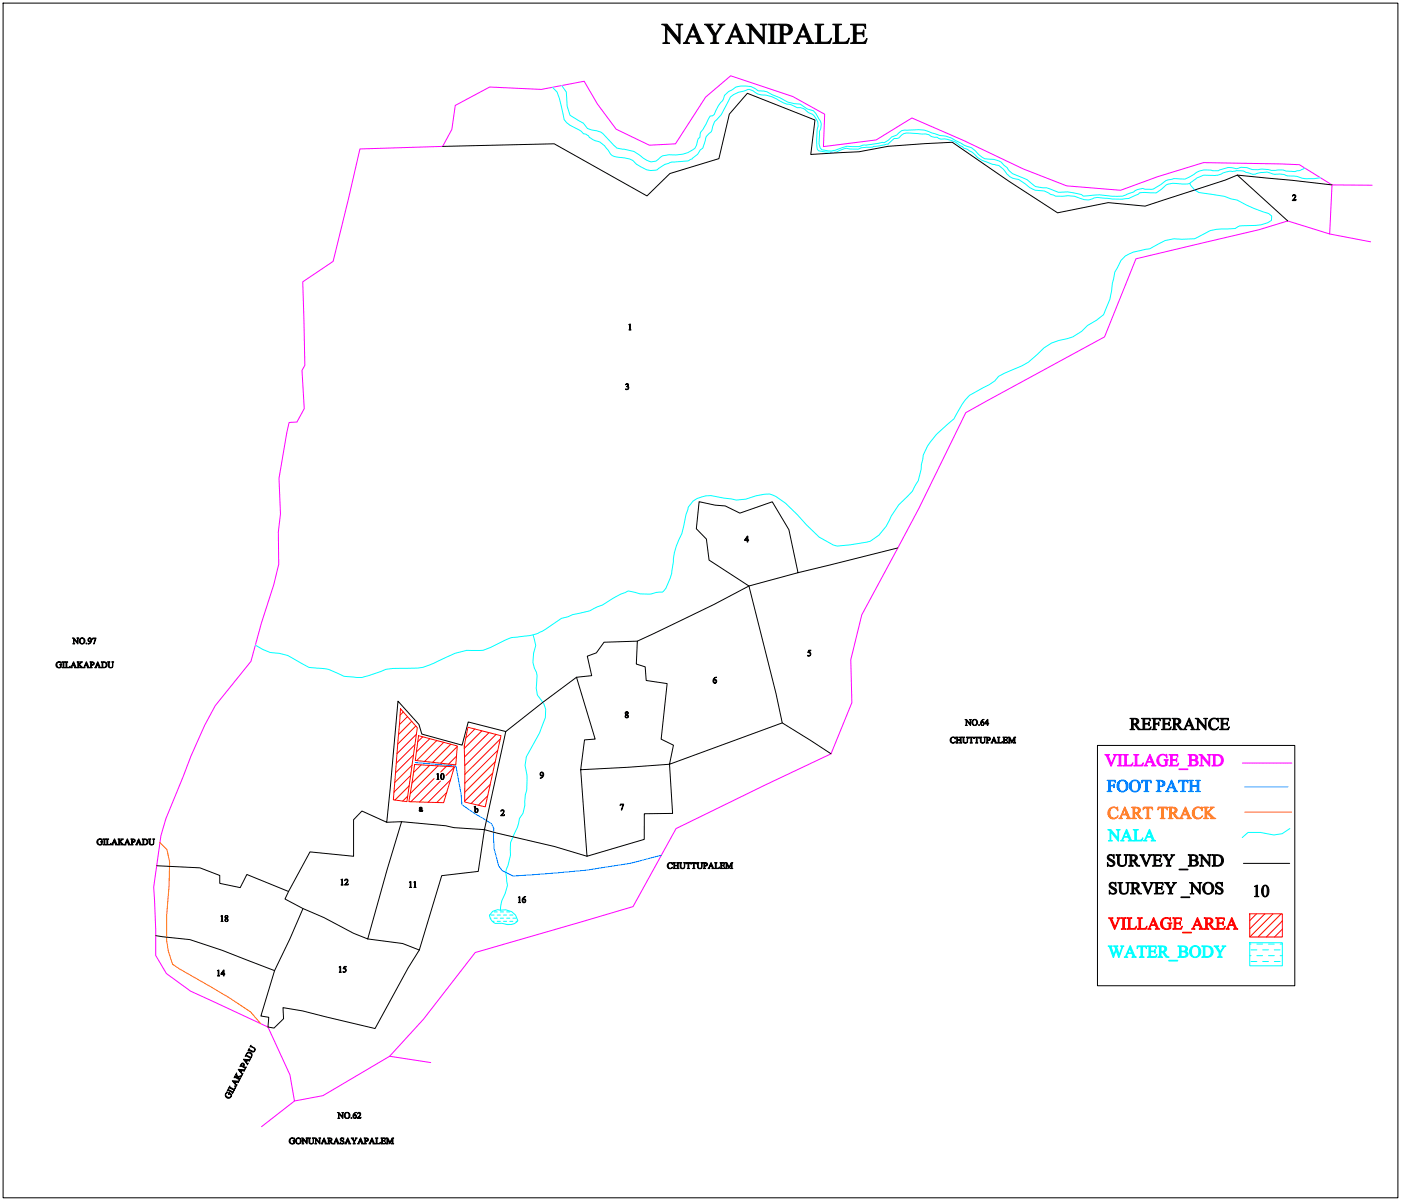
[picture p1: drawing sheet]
<svg xmlns="http://www.w3.org/2000/svg" width="297mm" height="255mm" viewBox="0 0 297 255" stroke-linecap="round" stroke-linejoin="round" font-family="sans-serif">
<g fill="none" stroke="#f0f" stroke-width=".21">
<path d="M76.3 31.6l17.6-.5 1.9-3.7 .7-5 7.3-3.9 11 .5 9.1-1.8 2.8 4.9 3.9 5.3 7.1 3.4 5.5-.3 6.4-9.9 5.3-4.5 13.2 4.4 6.7 3.7-.2 6.9 11.2-1.4 7.5-4.7 11 4.8 12.6 6 9.3 3.6 11.4 1 7.8-2.9 9.8-3 20.3 .4 6.9 4.3-.5 10.4-8.9-2.7-6 1.8-26.2 6.2-6.6 16.6-29.4 16-10 20.3-12.1 22.6-2.3 9.6 .2 9-4.4 10.9-14 6.6-18.9 9.3-9.1 16.5-33.4 9.8-11 14.1-7.2 7.9-14.1 8.3-6.1 1.1-.9-5.5-4.7-10.1-16.4-7.7-5.1-3.7-2.3-3.8v-5.4l-.4-9.1 1.5-10.9 1.1-3.6 5.3-13.3 2.9-6.6 2.2-4.1 7.6-9.4 2.2-8.1 2.6-8.2 1.1-4.3-.1-6.8 .5-3.9-.3-7.5 1.6-9.8 .5-2.1 1.7-.1 1.5-2.8-.5-8.1 .6-1.1-.4-17.7 6.4-4.4zM282.4 39.2l8.5 .1M281.9 49.6l8.7 1.7M263.4 161.9h.2M263.7 161.9h.2M264 161.9h.1M264.1 161.9h.3M264.5 161.9h.2M264.8 161.9h.1M264.9 161.9h.2M265.2 161.9h.2M265.5 161.9h.1"/>
<path d="M265.6 161.9h.2M265.9 161.9h.2M266.2 161.9h.1M266.3 161.9h.3M266.7 161.9h.2M267 161.9h.1M267.1 161.9h.2M267.4 161.9h.2M267.7 161.9h.1M267.8 161.9h.2M268.1 161.9h.2M268.4 161.9h.1"/>
<path d="M268.5 161.9h.3M268.9 161.9h.2M269.2 161.9h.1M269.3 161.9h.2M269.6 161.9h.2M269.9 161.9h.1M270 161.9h.2M270.3 161.9h.2M270.6 161.9h.1M270.7 161.9h.2M271.1 161.9h.2M271.4 161.9h.1"/>
<path d="M271.5 161.9h.2M271.8 161.9h.2M272.1 161.9h.1M272.2 161.9h.2M272.5 161.9h.2M272.8 161.9h.1M272.9 161.9h.2M273.2 161.9h.3M273.6 161.9h.1M273.7 161.9h.2M62.4 233.5l-6.9 5.5M82.6 224.1l8.7 1.3"/>
</g>
<g fill="none" stroke="#0ff" stroke-width=".21">
<path d="M117.1 18.5l1 1 .5 1.4 1 4.5 1.2 1.2 2.4 1.2 .5 .6a1.64 1.64 0 0 1 1.3 .7l1.1 .7a3.3 3.3 0 0 1 2.4 1.6l.4 .4a2.93 2.93 0 0 0 3.1 1.6 3.6 3.6 0 0 1 2.9 1.4l1 .6a3.1 3.1 0 0 0 4 .2l1.1-.7 1.1-.4 3.8-.4 .5-.3a4.8 4.8 0 0 0 2.1-2l.5-.4 .4-1.1a2.87 2.87 0 0 1 1.4-2.3l.1-.4a4 4 0 0 1 1.4-2.5l.6-.8 1.4-2.5a3.7 3.7 0 0 1 3.3-2.5l.5-.1a1.52 1.52 0 0 1 2 .4 3.6 3.6 0 0 0 2.3 .6 11.8 11.8 0 0 1 3.7 1.6l.7 .3a4.4 4.4 0 0 1 2.3 .7 2.53 2.53 0 0 1 2.3 1.1 2.78 2.78 0 0 1 1.8 3.6l-.1 2.3 .2 1.9 .3 .3 .7 .1a5.7 5.7 0 0 0 4.2-.4l.9-.2 2.6 .1 .6-.3 2.4-.1 .3-.1 3-.5 1.3-1.2a1.39 1.39 0 0 0 1.6-.8 4 4 0 0 1 3.4-.3l1.7 .1 .6 .2 .6 .4 1.2 .1a2.02 2.02 0 0 0 1.8 .4l.8 .2a7.8 7.8 0 0 1 3.1 1.7l.7 .3 .4 .3a3.9 3.9 0 0 1 1.7 1.4l1 .6 2.9 1a1.9 1.9 0 0 1 1.7 .9 3.8 3.8 0 0 0 3.2 2.2l1.3 .9a5 5 0 0 0 4.1 1.5l2.4 1.1 2.7-.1 1.3 .1a5.4 5.4 0 0 0 3.2 .8l.5-.2a3.6 3.6 0 0 1 2.7-.2l.3 .1a17.1 17.1 0 0 0 4.8 0l2.1-.9 .2-.3h3.5l1.1-.7a3.9 3.9 0 0 1 4.1-1.2 2.56 2.56 0 0 0 2.4-.4l.7-.6a2.98 2.98 0 0 1 2.8-.8 6.1 6.1 0 0 0 3.8-.7l1.8-.2a2.47 2.47 0 0 1 2.4 .3l.5 .1a2.22 2.22 0 0 0 2.2 0l.5-.1a3.3 3.3 0 0 1 2.5 .3h1a3.2 3.2 0 0 1 2.1 .4 6.9 6.9 0 0 1 3.1 .5l2.5 .1 1.4-.2M119.1 18.1l1 1.4 .2 3 .6 2 2.8 1.6 .9 1.2 2.8 .7 3.4 3.4 1.2 .2a5.8 5.8 0 0 1 4.4 2l.8 .4a2.02 2.02 0 0 0 2.8-.6l.5-.3 1.3-.3a7.1 7.1 0 0 0 5.5-1.3l.4-.7 .3-1.4 .4-.3 .1-1 .5-.6 1.6-2.9a1.08 1.08 0 0 0 1.1-1l.6-1.2 .9-1 .4-1.2 .9-.8 .7-.3a4.5 4.5 0 0 1 4-.7l1.5 .9 1.9 .2 4.4 2.2 1.5 .3 1.1 .1 1.5 1 1.4 .4 .5 .6 .7 1.2a2.07 2.07 0 0 1 0 2.6l-.1 2.6 .3 .9 .3 .4a5.8 5.8 0 0 0 3.9-.3 7.9 7.9 0 0 1 4-.4l.7-.3 4.2-.6 .5 .1 .9-.6 .6-.6 1.1-.4a2.04 2.04 0 0 1 2.2-1.1 9.5 9.5 0 0 1 5.3 .6l4.1 1.1 2.8 1.5a4.6 4.6 0 0 1 3.2 2.1l1.1 .8 1 .1a3.3 3.3 0 0 1 3.1 1.3l.6 .4 .4 .6 .8 .7 3.1 1.3a4.7 4.7 0 0 0 4.1 1.7l2.5 1 1.9-.1 3 .6 .4 .3 .9-.1a13 13 0 0 1 5.2 .1h1.1a8.9 8.9 0 0 0 3.4-.9 2.55 2.55 0 0 1 2.5-.5 3.7 3.7 0 0 0 3.4-1.1 4.1 4.1 0 0 1 3-1.2l2 .1 1.9-1a4.6 4.6 0 0 1 4.4-.8h.9l.2-.1a4.5 4.5 0 0 1 3.5-.3 3.8 3.8 0 0 1 3.4 .2h1.2a5.4 5.4 0 0 1 2.9 .2l.9-.1a3.8 3.8 0 0 1 2.2 .2 5 5 0 0 0 4-.6M252.3 38.9l.9 1.3 1 .6 5.4 .8 1.4 .6 1.3 .2 .7 .4a26.5 26.5 0 0 0 6 2.5l.6 .5v.9a8.8 8.8 0 0 1-6 1.2 1.94 1.94 0 0 0-1.7 .6l-2.5 .1a8.3 8.3 0 0 0-5.1 1.6l-1 .4-4.4 .1-1.9 .3-3.2 1.8-1 .1a9.9 9.9 0 0 0-4.2 1.4l-.9 1-1.3 2.4-1.1 5.8-1.3 3.2-1.5 1.2-1.9 1.2a8.6 8.6 0 0 1-6.1 3.1l-1.6 .6-1.6 1-3.3 3-1.3 .8-5 2.2-.8 1-1.2 .8-3 1.6a6.8 6.8 0 0 0-2.7 2.6l-1.7 3-1.5 1.3a16.6 16.6 0 0 0-5.1 6.4l-.3 2a5.5 5.5 0 0 1-1.1 4.1l-.9 1.6-1 1.1a17.3 17.3 0 0 0-4.5 6.3l-1.5 1.9-1.9 1.3-4.2 .8-2.8 .2-.8-.2-3-1.7-7.2-7.2a5.6 5.6 0 0 0-6.2-1.5 8 8 0 0 1-5.2 .6l-1.6-.1a6.7 6.7 0 0 0-6.6 .6l-1 1.3-1.3 5.6-.6 1.2a12.8 12.8 0 0 0-1.2 4.8 11.9 11.9 0 0 1-2 6.1l-.3 .3-1.3 .1a7.2 7.2 0 0 1-4.6-.1l-1.4-.2-1.6 .6-1.8 1a11.3 11.3 0 0 1-3.8 2l-1 .6-3.6 .8-1 .4-1.4 .4-3.3 2.3a9 9 0 0 1-5.4 1.6l-.8 .1a4.3 4.3 0 0 0-2.5 .6l-3 1.6a9.2 9.2 0 0 1-5.1 .6l-2.4 .6-3.7 1.7a12.3 12.3 0 0 1-6.7 1.5h-2.8l-1.5 .2-1.1 .5a15.7 15.7 0 0 1-4.5 1.2l-3.3-.2-1.3-.7a7.7 7.7 0 0 0-4.3-1.1l-1.8-.1-4.5-2.6-1.7-.4-2-.2-1.6-.6-1.6-1M113 134.7l.6 2.2a7.5 7.5 0 0 0-.3 4.8l.4 .9 .2 .7-.2 2.7 .2 1.4a4.7 4.7 0 0 1 1.2 6.1l-.7 2-2.8 5-.3 1.9a12.3 12.3 0 0 1 .1 6.2l-.1 2.3-.4 1.6-.8 1.1-.4 1.9-1.5 3.2v2.7l-1 3.6 .4 2.8-.5 1.8-.7 1.5-.3 2M273.5 175.8l-1.7 1-1.7 .3-2.9-.5h-2.6l-1.2 1.1M103.9 194.8h.2M104.1 194.1h.7M104.4 195.4h.4M104.4 193.3l1.1-.3 .6 .1a2.88 2.88 0 0 1 3.7 2.2 2.82 2.82 0 0 1-3.4 .5 1.88 1.88 0 0 1-2.6-1.7zM104.8 194.8h.6M104.8 193.4h.6M105.4 195.4h.7"/>
<path d="M105.4 194.1h.7M106.1 194.8h.7M106.1 193.4h.7M106.8 195.4h.6M106.8 194.1h.6M107.4 194.8h.7M107.4 193.4h.7M107.4 196.1h.7M108.1 195.4h.6M108.1 194.1h.6M108.7 194.8h.7M109.4 195.4h.3"/>
<path d="M265 200h6.9v4.9h-6.9zM265 202.7h.2M265 200.3h.2M265.2 204h1.3M265.2 201.5h1.3M266.5 202.7h1.2M266.5 200.3h1.2M267.7 204h1.2M267.7 201.5h1.2M268.9 202.7h1.3M268.9 200.3h1.3M270.2 204h1.2"/>
<path d="M270.2 201.5h1.2M271.4 202.7h.5M271.4 200.3h.5"/>
</g>
<g fill="none" stroke="#ff7f00" stroke-width=".21">
<path d="M33.9 178.7l1.5 1.5 .6 2.7-.2 4.9-.5 6.3v5.5l.4 2.1 .9 2.8 11.9 7.1 4.6 3.1 2.2 2.4M263.9 172.3h.5M264.5 172.3h.5M265.2 172.3h.5M265.8 172.3h.5M266.4 172.3h.5M267 172.3h.6M267.7 172.3h.5M268.3 172.3h.5M268.9 172.3h.5M269.6 172.3h.5M270.2 172.3h.5"/>
<path d="M270.8 172.3h.5M271.4 172.3h.5M272.1 172.3h.5M272.7 172.3h.5M273.3 172.3h.5"/>
</g>
<path d="M88 161.8l8.7 .7 1.1 5.9 .1 2.3 2.9 2 3.4 2 .5 1 .1 4.3 .9 3.7 .8 1 2.3 1.1a214.1 214.1 0 0 0 24.9-2.7l6.5-1.7M263.9 166.9h9.2" fill="none" stroke="#007fff" stroke-width=".21"/>
<g fill="none" stroke="#000" stroke-width=".21">
<path d="M.7 .7h295.7v253.4h-295.7zM93.9 31.1l23.6-.6 19.7 11.1 4.8-4.8 10.4-3.1 2.2-9.5 3.9-4.4 14.3 5.7-.9 7.3 10.2-.6 6.2-1.2 13.6-.8 12 8.2 10.3 6.7 10.8-2.1 7.8 .7 17-5.5 2.5-1.1 20.1 2.1M262.3 37.1l10.7 9.8M190.4 116.2l-21.2 5.3-1.9-9.1-3.6-6-6.8 2.4-3.1-1.5-2.2-.1-3.4-.8-.6 5.8 2.2 2.1 .5 4.5 8.5 5.5 10.4-2.8M135.1 136l-7 .2-1.7 2.3-1.9 .7 1 4.1-3.3 .4 4 13.1-2.3 .1-.8 6.4 18.9-1.2 .6 10.4-6 .1v5.5l-12.1 3.5-1.4-18.3M107.2 155.2l-7.9-2.1-1.3 5-8.6-2.4-.6-2-4.4-5-2.4 25.7-5.3-2.4-1.7 1.9v7.7l-9.3-.9-4.5 8.4-8.9-3.6-1.4 2.8-4.3-.9v-1.7l-4.2-1.6-9.2-.5M122.2 143.7l-7.1 5.3-7.9 6.2-4.5 20.8 14.9 3.6 6.9 2M165.9 153.3l-23.9 8.8 .8-4-2.6-1.3 1.2-11.8-4.4-.7-.2-2.8-1.9-.6 .2-4.9a504.3 504.3 0 0 0 23.7-11.7l5.7 22.8 1.4 6.2 10.3 6.6M232.7 158.1h41.8v51h-41.8zM82 174.4l3.1-.1-3 10.1-4.1 14.8-3.1-1.2-6.2-3.3-4.5-2-3.8-2 .8-1.6M85.1 174.3l9.4 .9 1.7 .4 6.5 .4-1.3 8.8-7.7 .9-4.8 15.8-3.5-1.4-7.4-.9M33 198.5l7.3 .8 6.8 2.3 11.1 4.3-2.9 9.6 1.7 .3-.2 2.1 1.3 .2 2-2-.1-2.4 4.2 .7 15.3 3.8 7-12.9 2.4-3.8"/>
<path d="M64.2 192.7l-2.8 6.5-3.2 6.7M263.6 183.1h9.8"/>
</g>
<g fill="#000" stroke="#000" stroke-width=".21">
<path d="M140.3 5.1h1.1l2.5 3.1v-2.8l-.6-.3h1.5l-.5 .2-.1 .4v3.6l-2.8-3.3v2.9l.6 .3h-1.5l.6-.3v-3.2z" fill-rule="evenodd"/>
<path d="M147 5l1.6 3.6 .6 .6h-1.6l.5-.3-.4-1h-1.6l-.4 1 .5 .3h-1.3l.6-.6zM146.9 6l-.7 1.6h1.4z" fill-rule="evenodd"/>
<path d="M149.4 5.1h1.7l-.4 .2v.3l1 1.6 1-1.6-.1-.3-.3-.2h1.4l-.7 .5-1.2 1.9 .1 1.4 .5 .3h-1.7l.5-.3a3.6 3.6 0 0 0-1.1-3.1z" fill-rule="evenodd"/>
<path d="M155.9 5l1.7 3.6 .6 .6h-1.6l.4-.3-.4-1h-1.6l-.4 1 .5 .3h-1.3l.6-.6zM155.8 6l-.7 1.6h1.4z" fill-rule="evenodd"/>
<path d="M158.2 5.1h1.1l2.5 3.1-.1-2.8-.5-.3h1.4l-.4 .2-.2 .4v3.6l-2.8-3.3 .1 2.9 .5 .3h-1.4l.5-.3 .1-3.2z" fill-rule="evenodd"/>
<path d="M162.9 5.1h1.7l-.5 .3-.1 3.1a.47 .47 0 0 0 .1 .5 .47 .47 0 0 0 .5 .1v.1h-1.7l.5-.3v-3.1a.47 .47 0 0 0 0-.4 .47 .47 0 0 0-.5-.2z" fill-rule="evenodd"/>
<path d="M164.9 5.1h1.5a1.17 1.17 0 0 1 1.6 .9 1.17 1.17 0 0 1-1.3 1.4l-.7-.1 .1 1.6 .5 .3h-1.7l.4-.2 .2-.3v-3l-.2-.4zM166 5.4v1.7a.92 .92 0 0 0 1.3-.8 .92 .92 0 0 0-1.3-.9z" fill-rule="evenodd"/>
<path d="M170.4 5l1.6 3.6 .6 .6h-1.6l.4-.3-.4-1h-1.6l-.3 1 .4 .3h-1.2l.5-.6zM170.3 6l-.8 1.6h1.4z" fill-rule="evenodd"/>
<path d="M172.8 5.1h1.8v.1a.54 .54 0 0 0-.5 .2 .54 .54 0 0 0-.1 .5v2.9a.67 .67 0 0 0 .9 .2 1.35 1.35 0 0 0 1.4-.9l-.3 1.1h-3.2l.5-.2 .1-.3v-3l-.2-.4z" fill-rule="evenodd"/>
<path d="M176.6 5.1h1.8v.1a.54 .54 0 0 0-.5 .2 .54 .54 0 0 0-.2 .5l.1 2.9a.67 .67 0 0 0 .9 .2 1.34 1.34 0 0 0 1.4-.9l-.4 1.1h-3.1l.4-.2 .2-.3v-3l-.2-.4z" fill-rule="evenodd"/>
<path d="M180.4 5.1h3.1l.1 .9h-.2a.64 .64 0 0 0-.8-.7h-1.1v1.7l1.3-.1 .4-.5v1.4h-.1a.53 .53 0 0 0-.7-.6h-.9v1.6l.2 .2h.8a1.05 1.05 0 0 0 1.2-.8h.2l-.4 1h-3.1l.1-.1a.43 .43 0 0 0 .4-.6v-3.1z" fill-rule="evenodd"/>
<path d="M274.1 41.4a.41 .41 0 0 1 .6 .1 .41 .41 0 0 1-.2 .6l-.3 .3 .6-.1-.1 .3-.7-.1a.93 .93 0 0 0 .5-1l-.2-.1-.3 .2z" fill-rule="evenodd"/>
<path d="M133.3 68.9l.3-.2v1.2l.2 .1h-.5l.2-.1v-.9z" fill-rule="evenodd"/>
<path d="M132.7 81.5l.5-.1 .1 .3-.2 .2 .2 .1a.45 .45 0 0 1-.1 .6 .45 .45 0 0 1-.6 0l.1-.1a.28 .28 0 0 0 .5-.2 .28 .28 0 0 0-.4-.3 .24 .24 0 0 0 .3-.2 .24 .24 0 0 0-.1-.3 .24 .24 0 0 0-.3 .1z" fill-rule="evenodd"/>
<path d="M158.5 113.7l.1 .8h.1l-.1 .2v.3h-.2v-.3h-.5zM158.4 113.9l-.4 .6h.4z" fill-rule="evenodd"/>
<path d="M15.3 135.3h.4l.8 1v-.8l-.2-.2h.4l-.2 .2v1.1l-.8-1v.9l.2 .1h-.5l.2-.1v-1z" fill-rule="evenodd"/>
<path d="M16.8 135.9a.65 .65 0 0 1 1.3 0 .65 .65 0 0 1-1.3 0zM17.2 135.4a.65 .65 0 0 0 .3 1.1 .58 .58 0 0 0 .3-.6 .58 .58 0 0 0-.6-.5z" fill-rule="evenodd"/>
<path d="M18.8 135.4a.59 .59 0 0 1 .7 .5 .59 .59 0 0 1-.5 .7h-.3l.3-.2 .2-.4a.39 .39 0 0 1-.5-.1 .39 .39 0 0 1 .1-.5zM18.9 135.4l-.1 .5a.27 .27 0 0 0 .5 0 .27 .27 0 0 0-.1-.4z" fill-rule="evenodd"/>
<path d="M19.7 135.3h.7l-.4 1.3 .2-1.1-.6 .1z" fill-rule="evenodd"/>
<path d="M171.5 137.9h.4l-.5 .3a.47 .47 0 0 1 .5 .4 .47 .47 0 0 1-.2 .5l-.4 .1v-.2a.33 .33 0 0 0 .5-.1 .33 .33 0 0 0-.3-.5h-.3z" fill-rule="evenodd"/>
<path d="M12.1 140.5l.8-.1 .1 .4a.55 .55 0 0 0-1 0 .55 .55 0 0 0 .6 .8l.2-.1v-.4l-.2-.1h.5l-.1 .6a.69 .69 0 0 1-1-.1 .69 .69 0 0 1 .1-1z" fill-rule="evenodd"/>
<path d="M13.2 140.4h.5l-.1 .2v.9l.1 .1h-.5l.2-.1v-1z" fill-rule="evenodd"/>
<path d="M13.8 140.4h.6l-.2 .1v.9a.43 .43 0 0 0 .7-.1l-.1 .3h-1l.2-.1v-1z" fill-rule="evenodd"/>
<path d="M15.6 140.4l.7 1.2h-.5h.1l-.1-.4h-.5l-.1 .3 .1 .1h-.4zM15.6 140.7l-.3 .5h.5z" fill-rule="evenodd"/>
<path d="M16.3 140.4h.5l-.1 .1v.5l.4-.4-.1-.2h.5l-.7 .6 .9 .6h-.6l.1-.1-.5-.5v.6h.1h-.5l.2-.1v-1z" fill-rule="evenodd"/>
<path d="M18.3 140.4l.7 1.2h-.5h.1l-.1-.4h-.5l-.1 .3 .2 .1h-.4zM18.3 140.7l-.2 .5h.4z" fill-rule="evenodd"/>
<path d="M19 140.4h.5a.38 .38 0 0 1 .5 .4 .38 .38 0 0 1-.6 .3v.5h.2h-.6l.2-.1v-1zM19.4 140.5v.5a.28 .28 0 0 0 .4-.2 .28 .28 0 0 0-.4-.3z" fill-rule="evenodd"/>
<path d="M20.7 140.4l.7 1.2h-.5h.1l-.1-.4h-.5l-.1 .3 .2 .1h-.4zM20.7 140.7l-.2 .5h.4z" fill-rule="evenodd"/>
<path d="M21.4 140.4h.6a.63 .63 0 0 1 .7 .6 .63 .63 0 0 1-.7 .6h-.6l.2-.1v-.9zM21.8 140.5v1.1a.55 .55 0 0 0 .7-.6 .55 .55 0 0 0-.7-.5z" fill-rule="evenodd"/>
<path d="M22.8 140.4h.5l-.1 .1-.1 .7a.37 .37 0 0 0 .4 .4 .37 .37 0 0 0 .4-.5l-.1-.6-.1-.1h.4l-.1 .1-.1 .6a.49 .49 0 0 1-.5 .6 .49 .49 0 0 1-.4-.6v-.6z" fill-rule="evenodd"/>
<path d="M132.6 151.1a.33 .33 0 0 1 .5-.1 .33 .33 0 0 1-.1 .6 .36 .36 0 0 1 .3 .4 .36 .36 0 0 1-.5 .2 .36 .36 0 0 1 0-.6l-.2-.2zM132.8 151.7a.26 .26 0 0 0-.2 .3 .26 .26 0 0 0 .3 .2 .26 .26 0 0 0 .2-.3zM132.6 151.3a.25 .25 0 0 0 .5 0 .25 .25 0 0 0-.5 0z" fill-rule="evenodd"/>
<path d="M151.4 143.9l.5-.3-.4 .3-.1 .3a.39 .39 0 0 1 .5 .1 .39 .39 0 0 1-.1 .6 .39 .39 0 0 1-.5-.1l-.1-.5zM151.4 144.3a.32 .32 0 0 0-.1 .4 .32 .32 0 0 0 .5 .1l-.1-.5z" fill-rule="evenodd"/>
<path d="M201.7 156.5l.8-.2v.5a.5 .5 0 0 0-.7-.3 .5 .5 0 0 0-.1 .7l.3 .4 .5-.3a.62 .62 0 0 1-.9 .1 .62 .62 0 0 1 .1-.9z" fill-rule="evenodd"/>
<path d="M202.7 156.4h.5l-.2 .1v.4h.6v-.4l-.2-.1h.6l-.2 .1v1l.2 .1h-.6l.2-.1v-.5h-.6v.5l.2 .1h-.5l.1-.2v-.9z" fill-rule="evenodd"/>
<path d="M204.6 152.6h.3l.8 1v-.8l-.2-.2h.5l-.2 .1v1.2l-.9-1v.9l.2 .1h-.4l.1-.1v-1z" fill-rule="evenodd"/>
<path d="M204 156.4h.5l-.1 .1v.6a.37 .37 0 0 0 .3 .5 .37 .37 0 0 0 .4-.5v-.6l-.2-.1h.4l-.1 .1v.6a.49 .49 0 0 1-.6 .5 .49 .49 0 0 1-.4-.5v-.6z" fill-rule="evenodd"/>
<path d="M205.4 156.4h1l.1 .3-.2-.2-.3-.1v1.1l.2 .1h-.5l.1-.2v-1l-.3 .1-.1 .2z" fill-rule="evenodd"/>
<path d="M206 153.2a.65 .65 0 0 1 1.3 0 .65 .65 0 0 1-1.3 0zM206.4 152.7a.65 .65 0 0 0 .3 1.1 .58 .58 0 0 0 .4-.6 .58 .58 0 0 0-.7-.5z" fill-rule="evenodd"/>
<path d="M206.6 156.4h1v.3l-.1-.2-.3-.1v1.1l.1 .1h-.5l.2-.2v-1l-.3 .1-.1 .2z" fill-rule="evenodd"/>
<path d="M207.7 156.4h.5l-.2 .1v.6a.37 .37 0 0 0 .4 .5 .37 .37 0 0 0 .3-.5v-.6l-.1-.1h.4l-.2 .1v.6a.49 .49 0 0 1-.5 .5 .49 .49 0 0 1-.5-.5v-.6z" fill-rule="evenodd"/>
<path d="M208.1 152.9l.6-.3-.4 .2-.2 .4a.39 .39 0 0 1 .5 .1 .39 .39 0 0 1-.1 .5 .39 .39 0 0 1-.5-.1l-.1-.4zM208.1 153.2a.32 .32 0 0 0-.1 .5 .32 .32 0 0 0 .5 0l-.1-.5z" fill-rule="evenodd"/>
<path d="M209 156.4h.5a.38 .38 0 0 1 .5 .4 .38 .38 0 0 1-.6 .2v.5l.2 .1h-.6l.2-.2v-.9zM209.4 156.5v.5a.28 .28 0 0 0 .4-.3 .28 .28 0 0 0-.4-.2z" fill-rule="evenodd"/>
<path d="M209.4 152.6l.1 .8h.1l-.1 .1v.4h-.2v-.4h-.5zM209.3 152.8l-.4 .6h.4z" fill-rule="evenodd"/>
<path d="M210.7 156.3l.7 1.3h-.5l.1-.1-.1-.3h-.5l-.1 .3 .2 .1h-.4zM210.7 156.6l-.2 .5h.4z" fill-rule="evenodd"/>
<path d="M211.5 156.4h.5l-.2 .1v1h.5l.2-.2-.1 .3h-.9l.1-.2v-.9z" fill-rule="evenodd"/>
<path d="M212.6 156.4h1v.2l-.2-.2h-.4v.5h.4l.1-.2v.5l-.2-.2h-.3v.5h.4l.3-.2-.1 .3h-1l.2-.2v-.9z" fill-rule="evenodd"/>
<path d="M213.8 156.4h.3l.5 .9 .4-.9h.4l-.2 .1v1l.2 .1h-.6l.2-.1v-.9l-.5 1-.5-1v.9l.2 .1h-.4l.1-.2v-.9z" fill-rule="evenodd"/>
<path d="M239.6 152.4h.8a.66 .66 0 0 1 1 .4 .66 .66 0 0 1-.6 .8l.8 1 .4 .2h-.7l-.8-1.1h-.3v.8l.4 .3h-1l.3-.3v-1.8zM240.2 152.5l.1 1a.55 .55 0 0 0 .7-.5 .55 .55 0 0 0-.8-.5z" fill-rule="evenodd"/>
<path d="M242 152.4h1.9v.5l-.3-.4h-.9v1l.8-.1 .2-.3v.8l-.3-.3h-.7v1h.8l.6-.4-.2 .6h-1.9l.3-.1v-.3v-1.7z" fill-rule="evenodd"/>
<path d="M244.2 152.4h1.8v.5l-.3-.4h-.8v1l.6-.1 .2-.3v.8l-.2-.3h-.6v1l.3 .2h-1l.4-.3-.1-1.9z" fill-rule="evenodd"/>
<path d="M246.3 152.4h1.8v.5l-.3-.4h-.9v1l.8-.1 .2-.3v.8l-.2-.3h-.8l.1 1h.8l.5-.4-.2 .6h-1.8l.2-.1 .1-.3v-1.7z" fill-rule="evenodd"/>
<path d="M248.5 152.4h.8a.66 .66 0 0 1 1 .3 .66 .66 0 0 1-.5 .9l.7 1 .4 .2h-.7l-.8-1.1h-.2v.8l.3 .3h-1l.3-.3v-1.8zM249.2 152.5v1a.54 .54 0 0 0 .7-.3 .54 .54 0 0 0-.5-.7z" fill-rule="evenodd"/>
<path d="M252.1 152.3l1 2.1 .3 .4h-.9l.2-.2-.2-.6h-.9l-.3 .6 .3 .2h-.7l.3-.4zM252 152.9l-.4 .9h.8z" fill-rule="evenodd"/>
<path d="M253.4 152.4h.7l1.4 1.8v-1.7l-.3-.1h.8l-.3 .2v2.2l-1.7-1.9v1.6l.4 .3h-.9l.4-.3v-1.8z" fill-rule="evenodd"/>
<path d="M256.7 152.6a1.28 1.28 0 0 1 1.4-.1l.2-.2v.8a.89 .89 0 0 0-1.1-.6 .89 .89 0 0 0-.6 1.1 .91 .91 0 0 0 .6 1.1 .91 .91 0 0 0 1.1-.5 1.16 1.16 0 0 1-1.6 .5 1.16 1.16 0 0 1-.3-1.7z" fill-rule="evenodd"/>
<path d="M258.6 152.4h1.8l.1 .5-.3-.4h-.9v1l.7-.1 .3-.3v.8l-.3-.3h-.7v1h.8l.6-.4-.3 .6h-1.8l.3-.1v-.3v-1.7z" fill-rule="evenodd"/>
<path d="M20.8 178.1l.8-.2 .1 .4a.55 .55 0 0 0-1 .1 .55 .55 0 0 0 .6 .8l.2-.1v-.5l-.2-.1h.5l-.1 .6a.69 .69 0 0 1-1-.1 .69 .69 0 0 1 .1-.9z" fill-rule="evenodd"/>
<path d="M21.9 178h.5l-.2 .1v1l.2 .1h-.5l.2-.1-.1-1z" fill-rule="evenodd"/>
<path d="M22.5 178h.6l-.2 .1v1h.4l.3-.2-.1 .3h-1l.2-.2v-.9z" fill-rule="evenodd"/>
<path d="M24.3 177.9l.6 1.3h-.4l.1-.1-.1-.3h-.5l-.1 .3 .1 .1h-.4zM24.2 178.2l-.2 .5h.4z" fill-rule="evenodd"/>
<path d="M25 178h.5l-.1 .1v.5l.4-.5-.1-.1h.5l-.7 .5 .8 .7h-.6l.1-.1-.4-.5v.5l.1 .1h-.5l.2-.1v-1z" fill-rule="evenodd"/>
<path d="M27 177.9l.7 1.3h-.5l.1-.1-.1-.3h-.5l-.1 .3 .1 .1h-.4zM27 178.2l-.3 .5h.5z" fill-rule="evenodd"/>
<path d="M27.7 178h.5a.38 .38 0 0 1 .5 .4 .38 .38 0 0 1-.6 .2v.5l.2 .1h-.6l.2-.2v-.9zM28.1 178.1v.5a.28 .28 0 0 0 .4-.3 .28 .28 0 0 0-.4-.2z" fill-rule="evenodd"/>
<path d="M29.4 177.9l.7 1.3h-.5l.1-.1-.1-.3h-.5l-.1 .3 .1 .1h-.4zM29.4 178.2l-.3 .5h.5z" fill-rule="evenodd"/>
<path d="M30.1 178h.5a.63 .63 0 0 1 .8 .6 .63 .63 0 0 1-.7 .6h-.6l.2-.2v-.9zM30.5 178.1v1a.55 .55 0 0 0 .7-.5 .55 .55 0 0 0-.7-.5z" fill-rule="evenodd"/>
<path d="M31.5 178h.5l-.2 .1v.6a.37 .37 0 0 0 .4 .5 .37 .37 0 0 0 .3-.5v-.6l-.1-.1h.4l-.2 .1v.6a.49 .49 0 0 1-.5 .5 .49 .49 0 0 1-.5-.5v-.6z" fill-rule="evenodd"/>
<path d="M88.9 171.3h.6v.7h.1l-.1 .1-.2-.1a.25 .25 0 0 1-.4 0 .25 .25 0 0 1 .2-.4l.2-.1a.18 .18 0 0 0-.1-.2 .18 .18 0 0 0-.2 .2zM89.1 171.7v.3l.2-.1v-.3z" fill-rule="evenodd"/>
<path d="M92.6 164.2l.3-.1v1.1l.2 .1h-.5l.2-.1v-.8z" fill-rule="evenodd"/>
<path d="M93.6 164.2a.33 .33 0 0 1 .5 .1 .65 .65 0 0 1-.4 1.1 .87 .87 0 0 1-.1-1.2zM93.7 164.2l-.1 .7 .2 .4 .2-.7-.1-.4z" fill-rule="evenodd"/>
<path d="M100.5 171.1l.3-.1v.6a.4 .4 0 0 1 .6 .1 .4 .4 0 0 1-.2 .6h-.5l-.1-1.1zM100.8 171.7v.5a.29 .29 0 0 0 .4-.2 .29 .29 0 0 0-.4-.3z" fill-rule="evenodd"/>
<path d="M106.3 171.9a.41 .41 0 0 1 .6 .1 .41 .41 0 0 1-.3 .6l-.3 .3 .7-.1-.1 .2h-.8a.91 .91 0 0 0 .6-1l-.3-.1-.2 .2z" fill-rule="evenodd"/>
<path d="M114.6 163.9a.59 .59 0 0 1 .7 .4 .59 .59 0 0 1-.5 .7l-.3 .1 .4-.2 .2-.4a.39 .39 0 0 1-.6-.1 .39 .39 0 0 1 .1-.5zM114.7 163.9v.5a.27 .27 0 0 0 .4 0 .27 .27 0 0 0 0-.4z" fill-rule="evenodd"/>
<path d="M131.6 170.6h.6l-.4 1.2 .3-1.1-.6 .2z" fill-rule="evenodd"/>
<path d="M46.8 194.3l.4-.1v1.2l.1 .1h-.5l.2-.1v-.9z" fill-rule="evenodd"/>
<path d="M47.7 194.3a.32 .32 0 0 1 .6 0 .32 .32 0 0 1-.2 .5 .36 .36 0 0 1 .3 .4 .36 .36 0 0 1-.5 .2 .36 .36 0 0 1-.1-.5zM47.9 194.9a.26 .26 0 0 0-.2 .3 .26 .26 0 0 0 .3 .2 .26 .26 0 0 0 .2-.2zM47.8 194.5a.25 .25 0 0 0 .5 0 .25 .25 0 0 0-.5 0z" fill-rule="evenodd"/>
<path d="M72.3 186.6l.3-.1v1.1l.2 .1h-.5l.2-.1v-.8z" fill-rule="evenodd"/>
<path d="M73.1 186.6a.41 .41 0 0 1 .7 .1 .41 .41 0 0 1-.3 .6l-.3 .3 .7-.1-.1 .2h-.8a.93 .93 0 0 0 .6-1l-.3-.1-.2 .2z" fill-rule="evenodd"/>
<path d="M86.8 187.1l.3-.1v1.2l.2 .1h-.5l.2-.1v-.9z" fill-rule="evenodd"/>
<path d="M87.7 187.1l.4-.1v1.2l.1 .1h-.4l.1-.1v-.9z" fill-rule="evenodd"/>
<path d="M109.9 190.3l.3-.1v1.2l.2 .1h-.5l.2-.1v-.9z" fill-rule="evenodd"/>
<path d="M110.9 190.5l.6-.3-.4 .2-.2 .4a.39 .39 0 0 1 .5 .1 .39 .39 0 0 1-.1 .5 .39 .39 0 0 1-.5-.1l-.1-.4zM110.9 190.8a.32 .32 0 0 0 0 .5 .32 .32 0 0 0 .4 0l-.1-.5z" fill-rule="evenodd"/>
<path d="M141.7 183.1l.8-.1 .1 .4a.5 .5 0 0 0-.8-.3 .5 .5 0 0 0-.1 .8l.4 .3 .5-.3a.62 .62 0 0 1-1 .2 .62 .62 0 0 1 .1-1z" fill-rule="evenodd"/>
<path d="M142.7 183h.5l-.2 .1v.5h.6v-.5l-.2-.1h.6l-.2 .2v.9l.2 .1h-.6h.2v-.6h-.6l.1 .6h.1h-.5l.2-.1v-1z" fill-rule="evenodd"/>
<path d="M144 183h.6l-.2 .1v.7a.37 .37 0 0 0 .4 .4 .37 .37 0 0 0 .3-.5v-.6l-.2-.1h.5l-.2 .1v.6a.49 .49 0 0 1-.5 .6 .49 .49 0 0 1-.5-.6v-.6z" fill-rule="evenodd"/>
<path d="M145.5 183h1v.3l-.2-.2h-.3v1l.2 .1h-.5l.2-.1v-1h-.3l-.2 .2z" fill-rule="evenodd"/>
<path d="M146.6 183h1v.3l-.1-.2h-.3v1l.2 .1h-.6l.2-.1v-1h-.3l-.1 .2z" fill-rule="evenodd"/>
<path d="M147.7 183h.5l-.1 .1-.1 .7a.37 .37 0 0 0 .4 .4 .37 .37 0 0 0 .4-.5l-.1-.6-.1-.1h.4l-.1 .1-.1 .6a.49 .49 0 0 1-.5 .6 .49 .49 0 0 1-.4-.6v-.6z" fill-rule="evenodd"/>
<path d="M149.1 183h.4a.38 .38 0 0 1 .5 .4 .38 .38 0 0 1-.6 .3v.5h.2h-.5l.1-.1v-1zM149.4 183.1v.5a.28 .28 0 0 0 .4-.2 .28 .28 0 0 0-.4-.3z" fill-rule="evenodd"/>
<path d="M150.7 183l.7 1.2h-.5l.2-.1-.1-.3h-.5l-.1 .3 .1 .1h-.4zM150.7 183.3l-.2 .5h.4z" fill-rule="evenodd"/>
<path d="M151.5 183h.6l-.3 .1v.9a.43 .43 0 0 0 .8-.1l-.1 .3h-1l.2-.1v-1z" fill-rule="evenodd"/>
<path d="M152.6 183h1v.3l-.2-.2h-.4v.5l.4-.1 .1-.1v.4l-.1-.2h-.4v.5l.4 .1 .3-.3-.1 .3h-1l.2-.1v-.9z" fill-rule="evenodd"/>
<path d="M153.8 183h.3l.5 1 .4-1h.4l-.2 .2v.9l.2 .1h-.5l.1-.1v-.9l-.4 1-.6-1v.9l.2 .1h-.4l.2-.1v-1z" fill-rule="evenodd"/>
<path d="M234.9 181.5a.95 .95 0 0 1 1.2-.1l.1-.1-.1 .8a.53 .53 0 0 0-.4-.7 .53 .53 0 0 0-.6 .6l.6 .3a.77 .77 0 0 1 .6 1.1 .77 .77 0 0 1-1.2 .3l-.3 .1v-.8a.67 .67 0 0 0 .5 .6 .67 .67 0 0 0 .8-.3l-.2-.4-.9-.5a.61 .61 0 0 1-.1-.9z" fill-rule="evenodd"/>
<path d="M235.3 187.4a.96 .96 0 0 1 1.1-.1l.2-.1-.1 .8a.54 .54 0 0 0-.4-.7 .54 .54 0 0 0-.6 .5l.5 .4a.77 .77 0 0 1 .7 1.1 .77 .77 0 0 1-1.2 .3l-.3 .1v-.9a.67 .67 0 0 0 .5 .7 .67 .67 0 0 0 .7-.4l-.1-.3-.9-.5a.61 .61 0 0 1-.1-.9z" fill-rule="evenodd"/>
<path d="M236.6 181.3h1l-.3 .2v1.3a.72 .72 0 0 0 .7 .9 .72 .72 0 0 0 .7-1l-.1-1.2-.3-.2h.9l-.4 .2v1.2a.95 .95 0 0 1-1 1.1 .95 .95 0 0 1-.9-1.1v-1.2z" fill-rule="evenodd"/>
<path d="M237 187.2h1l-.3 .2v1.3a.72 .72 0 0 0 .7 .9 .72 .72 0 0 0 .6-1v-1.2l-.3-.2h.9l-.4 .2v1.2a.95 .95 0 0 1-1 1.1 .95 .95 0 0 1-.9-1.1v-1.2z" fill-rule="evenodd"/>
<path d="M239.3 181.3h.8a.66 .66 0 0 1 1 .4 .66 .66 0 0 1-.5 .9l.7 .9 .4 .2h-.7l-.8-1.1h-.2v.8l.3 .3h-1l.3-.3v-1.8zM240 181.5v1a.54 .54 0 0 0 .7-.4 .54 .54 0 0 0-.5-.6z" fill-rule="evenodd"/>
<path d="M239.7 187.2h.8a.66 .66 0 0 1 1 .4 .66 .66 0 0 1-.6 .9l.8 .9 .4 .2h-.7l-.8-1.1h-.3v.8l.4 .3h-1l.3-.3v-1.8zM240.3 187.4l.1 1a.54 .54 0 0 0 .7-.4 .54 .54 0 0 0-.5-.7z" fill-rule="evenodd"/>
<path d="M241.7 181.3h.9l-.2 .3 .7 1.6 .6-1.6-.2-.3h.7l-.3 .3-.9 2.2-1-2.3z" fill-rule="evenodd"/>
<path d="M242.1 187.2h.9l-.2 .3 .7 1.6 .6-1.6-.2-.3h.7l-.3 .3-.9 2.2-1.1-2.3z" fill-rule="evenodd"/>
<path d="M244.3 181.3h1.9v.5l-.3-.3h-.9v.9h.8l.2-.3v.8l-.3-.3-.7-.1v1l.9 .1 .5-.5-.2 .6h-1.9l.4-.3v-1.8z" fill-rule="evenodd"/>
<path d="M244.7 187.2h1.9v.5l-.3-.3-.9-.1v1h.8l.2-.4v.9l-.3-.4h-.7v1l.9 .1 .5-.5-.2 .6h-1.9l.4-.3v-1.8z" fill-rule="evenodd"/>
<path d="M246.5 181.3h1.1l-.3 .3 .6 .9 .6-.9-.3-.3h.9l-.6 .5a2.07 2.07 0 0 0-.5 1.8l.3 .1h-1l.3-.2a2.12 2.12 0 0 0-.6-1.8z" fill-rule="evenodd"/>
<path d="M246.9 187.2h1l-.2 .3 .6 .9 .5-.9-.2-.3h.8l-.5 .5a2.07 2.07 0 0 0-.5 1.8l.3 .1h-1l.3-.2a2.12 2.12 0 0 0-.7-1.8z" fill-rule="evenodd"/>
<path d="M250 184.4h1.9v.1h-1.9z" fill-rule="evenodd"/>
<path d="M252.2 187.2h.6l1.5 1.8v-1.6l-.3-.2h.8l-.3 .3v2.2l-1.7-2v1.6l.4 .3h-.9l.3-.2 .1-1.9z" fill-rule="evenodd"/>
<path d="M250.4 190.3h1.9v.1h-1.9z" fill-rule="evenodd"/>
<path d="M251.9 181.3h1a.67 .67 0 0 1 .9 .3 .67 .67 0 0 1-.2 .9h-.1a.63 .63 0 0 1 .6 .8 .63 .63 0 0 1-.9 .4h-1.3l.4-.3v-1.8zM252.6 182.6v1a.63 .63 0 0 0 .8 0 .63 .63 0 0 0 .1-.8l-.3-.2zM252.6 181.5v.9a.58 .58 0 0 0 .8-.1 .58 .58 0 0 0-.1-.8z" fill-rule="evenodd"/>
<path d="M254.2 181.3h.7l1.5 1.8-.1-1.6-.3-.2h.8l-.3 .3v2.2l-1.6-2v1.6l.3 .3h-.8l.3-.2v-1.9z" fill-rule="evenodd"/>
<path d="M254.9 188.4a1.25 1.25 0 0 1 2.5 0 1.25 1.25 0 0 1-2.5 0zM255.7 187.4a1.48 1.48 0 0 0 .3 2.2 .99 .99 0 0 0 .9-1.5 .83 .83 0 0 0-.7-.8z" fill-rule="evenodd"/>
<path d="M257 181.3h.9a1.22 1.22 0 0 1 1.5 1.2 1.22 1.22 0 0 1-1.4 1.2h-1l.3-.3v-1.8zM257.7 181.5v2.1a1.06 1.06 0 0 0 1.3-1.1 1.06 1.06 0 0 0-1.3-1z" fill-rule="evenodd"/>
<path d="M257.8 187.4a.97 .97 0 0 1 1.2-.1l.2-.1-.1 .8a.53 .53 0 0 0-.4-.7 .53 .53 0 0 0-.6 .6l.5 .3a.77 .77 0 0 1 .7 1.1 .77 .77 0 0 1-1.3 .3l-.3 .1v-.9a.67 .67 0 0 0 .6 .7 .67 .67 0 0 0 .7-.4l-.1-.3-.9-.5a.62 .62 0 0 1-.2-.9z" fill-rule="evenodd"/>
<path d="M265.9 188l.7-.3v2.3l.3 .2h-.9l.3-.2v-1.6v-.3z" fill-rule="evenodd"/>
<path d="M267.8 187.9a.64 .64 0 0 1 1.1 .3 1.38 1.38 0 0 1-.7 2 1.32 1.32 0 0 1-.6-1.9zM268.1 187.9l-.2 .5a2.09 2.09 0 0 0 .2 1.7 .47 .47 0 0 0 .5-.5 1.83 1.83 0 0 0-.2-1.7z" fill-rule="evenodd"/>
<path d="M46.1 205.9l.3-.1v1.1l.2 .1h-.5l.2-.1v-.8z" fill-rule="evenodd"/>
<path d="M47.4 205.8l.1 .8h.2l-.2 .1v.3h-.1v-.3h-.6zM47.4 206l-.5 .6h.5z" fill-rule="evenodd"/>
<path d="M71.9 205.1l.3-.1v1.1l.2 .1h-.5h.2v-.9z" fill-rule="evenodd"/>
<path d="M73 205h.4l-.5 .3a.47 .47 0 0 1 .5 .4 .47 .47 0 0 1-.2 .5l-.4 .1v-.2a.33 .33 0 0 0 .5-.2 .33 .33 0 0 0-.3-.4h-.3z" fill-rule="evenodd"/>
<path d="M48 231.6l.4 .2a.55 .55 0 0 0-.4 .8 .55 .55 0 0 0 1-.1v-.2l-.4-.2-.2 .1 .3-.5 .4 .4a.68 .68 0 0 1-.7 .9 .68 .68 0 0 1-.6-1z" fill-rule="evenodd"/>
<path d="M48.4 230.9v.2l.9 .5 .2-.1-.2 .5-.1-.3-.8-.4-.2 .1z" fill-rule="evenodd"/>
<path d="M48.7 230.4v.2l.9 .5 .3-.4-.1-.4 .2 .3-.4 .8-.1-.2-.9-.4-.1 .1z" fill-rule="evenodd"/>
<path d="M49.3 229.2l1.4 .1-.2 .4-.1-.2h-.3l-.2 .4 .2 .3 .2-.1-.2 .3zM49.5 229.4l.3 .5 .2-.4z" fill-rule="evenodd"/>
<path d="M50.2 227.6l.2 .8 .9-.4-.2 .5-.1-.1-.7 .2 .5 .2 .2-.1-.3 .5v-.2l-.8-.4h-.3l.3-.4v.2l.4 .2-.2-.6h-.2z" fill-rule="evenodd"/>
<path d="M50.5 226.8h1.5l-.3 .5v-.2h-.3l-.3 .4 .3 .2h.1l-.2 .3zM50.7 227l.4 .4 .2-.3z" fill-rule="evenodd"/>
<path d="M51.2 225.6a.37 .37 0 0 1 .6 .1 .37 .37 0 0 1-.2 .5l.5 .2 .1-.1-.2 .5-.1-.3-.8-.4-.2 .1zM51.2 225.7l-.1 .2 .5 .3a.28 .28 0 0 0 0-.4 .28 .28 0 0 0-.4-.1z" fill-rule="evenodd"/>
<path d="M51.6 224.7h1.5l-.3 .4v-.1l-.3-.1-.3 .5 .3 .2 .1-.1-.2 .4zM51.9 224.9l.3 .4 .2-.4z" fill-rule="evenodd"/>
<path d="M53.2 221.7v.2l.6 .3a.49 .49 0 0 1 .2 .7 .49 .49 0 0 1-.7 .2l-.6-.3-.1 .1 .2-.5v.2l.6 .3a.37 .37 0 0 0 .6-.1 .37 .37 0 0 0-.3-.5l-.5-.3-.2 .1z" fill-rule="evenodd"/>
<path d="M52.4 223.3h.1a.63 .63 0 0 1 .8 .1 .63 .63 0 0 1 0 .8l-.2 .4v-.1l-.8-.5-.3 .1zM52.3 223.5l-.1 .3 1 .5a.56 .56 0 0 0-.1-.8 .56 .56 0 0 0-.8 0z" fill-rule="evenodd"/>
<path d="M71.5 236h.4l.7 .9v-.8l-.1-.1h.4l-.2 .1v1.2l-.8-1.1v.9l.1 .1h-.4l.2-.1v-1z" fill-rule="evenodd"/>
<path d="M72.9 236.6a.65 .65 0 0 1 1.3 0 .65 .65 0 0 1-1.3 0zM73.4 236.1a.57 .57 0 0 0-.3 .7 .57 .57 0 0 0 .7 .3 .65 .65 0 0 0-.3-1.1z" fill-rule="evenodd"/>
<path d="M75 236.2l.6-.2-.4 .2-.2 .3a.39 .39 0 0 1 .6 .2 .39 .39 0 0 1-.2 .5 .39 .39 0 0 1-.5-.1l-.1-.4zM75 236.6a.32 .32 0 0 0 0 .4 .32 .32 0 0 0 .4 .1v-.5z" fill-rule="evenodd"/>
<path d="M75.8 236.1a.41 .41 0 0 1 .7 .1 .41 .41 0 0 1-.3 .6l-.3 .3 .7-.1-.1 .2h-.8a.93 .93 0 0 0 .6-1l-.3-.1-.2 .2z" fill-rule="evenodd"/>
<path d="M61.6 241.5l.8-.1v.4a.55 .55 0 0 0-.9 0 .55 .55 0 0 0 .5 .8l.2-.1v-.4l-.1-.1h.5l-.2 .6a.69 .69 0 0 1-1-.1 .69 .69 0 0 1 .2-1z" fill-rule="evenodd"/>
<path d="M62.6 242a.65 .65 0 0 1 1.3 0 .65 .65 0 0 1-1.3 0zM63 241.5a.57 .57 0 0 0-.2 .7 .57 .57 0 0 0 .7 .3 .64 .64 0 0 0-.3-1.1z" fill-rule="evenodd"/>
<path d="M63.9 241.4h.4l.7 .9v-.7l-.1-.2h.4l-.2 .2v1.1l-.8-1v.9h.1h-.4l.2-.1v-.9z" fill-rule="evenodd"/>
<path d="M65.3 241.4h.6l-.2 .1v.7a.37 .37 0 0 0 .4 .4 .37 .37 0 0 0 .3-.5v-.6l-.2-.1h.5l-.2 .1v.6a.49 .49 0 0 1-.5 .6 .49 .49 0 0 1-.5-.6v-.6z" fill-rule="evenodd"/>
<path d="M66.7 241.4h.3l.8 .9v-.7l-.2-.2h.4l-.2 .2v1.1l-.8-1v.8l.2 .1h-.5l.2-.1v-.9z" fill-rule="evenodd"/>
<path d="M68.7 241.4l.7 1.2h-.5l.1-.1-.1-.3h-.5l-.1 .3 .1 .1h-.4zM68.7 241.7l-.3 .5h.5z" fill-rule="evenodd"/>
<path d="M69.4 241.4l.9 .1 .1 .3-.3 .2 .6 .6h-.4l-.4-.5h-.1v.4l.2 .1h-.6l.2-.1v-.9zM69.8 241.5v.5a.28 .28 0 0 0 .4-.2 .28 .28 0 0 0-.3-.3z" fill-rule="evenodd"/>
<path d="M71.3 241.4l.7 1.2h-.5l.1-.1-.1-.3h-.5l-.1 .3 .2 .1h-.4zM71.3 241.7l-.2 .5h.4z" fill-rule="evenodd"/>
<path d="M72.2 241.5l.7-.1-.1 .4a.27 .27 0 0 0-.2-.4 .27 .27 0 0 0-.3 .4l.2 .1a.43 .43 0 0 1 .4 .5 .43 .43 0 0 1-.7 .2l-.1-.4a.34 .34 0 0 0 .3 .4 .34 .34 0 0 0 .4-.2v-.1a.67 .67 0 0 1-.6-.8z" fill-rule="evenodd"/>
<path d="M73.7 241.4l.7 1.2h-.5l.1-.1-.1-.3h-.5l-.1 .3 .2 .1h-.4zM73.7 241.7l-.2 .5h.4z" fill-rule="evenodd"/>
<path d="M74.4 241.4h.6l-.2 .1 .3 .5 .3-.5-.1-.1h.5l-.6 .7v.5h.2h-.6l.2-.1v-.4z" fill-rule="evenodd"/>
<path d="M76.4 241.4l.7 1.2h-.5l.2-.1-.2-.3h-.4l-.2 .3 .2 .1h-.4zM76.4 241.7l-.2 .5h.4z" fill-rule="evenodd"/>
<path d="M77.2 241.4h.4a.38 .38 0 0 1 .5 .4 .38 .38 0 0 1-.6 .3v.5h.2h-.5l.2-.1-.1-1zM77.5 241.5v.5a.28 .28 0 0 0 .4-.3 .28 .28 0 0 0-.4-.2z" fill-rule="evenodd"/>
<path d="M78.8 241.4l.7 1.2h-.5l.2-.1-.1-.3h-.5l-.1 .3 .1 .1h-.4zM78.8 241.7l-.2 .5h.4z" fill-rule="evenodd"/>
<path d="M79.6 241.4h.6l-.2 .1-.1 .9a.43 .43 0 0 0 .8-.1l-.1 .3h-1l.2-.1v-.9z" fill-rule="evenodd"/>
<path d="M80.7 241.4h1v.3l-.2-.2h-.4v.5l.4-.1 .1-.1v.4l-.1-.2h-.4v.5l.5 .1 .2-.3-.1 .3h-1l.2-.1v-1z" fill-rule="evenodd"/>
<path d="M81.9 241.4h.3l.5 1 .4-1h.4l-.2 .2v.9l.2 .1h-.5l.1-.1v-.9l-.4 1-.6-1v.9l.2 .1h-.4l.2-.1v-1z" fill-rule="evenodd"/>
<circle cx="18.3" cy="136.5" r=".1"/>
<circle cx="207.6" cy="153.8" r=".1"/>
<circle cx="74.5" cy="237.2" r=".1"/>
</g>
<g fill="none" stroke="#f00" stroke-width=".21">
<path d="M84.9 150.3l3.6 4.1-2.2 15.6-2.9-.3zM85.5 151l-.7 .7M86.4 152l-1.7 1.7M87.3 153l-2.8 2.8M88 158l-4 3.9M88.2 154l-3.9 3.8M88.3 155.8l-4.1 4.1M88.7 156.1l8.3 2.1-.4 4-8.6-.9zM89.6 156.3l-1 1M91.1 156.7l-2.8 2.8M92.6 157.1l-4.3 4.2M94.1 157.5l-4.1 4"/>
<path d="M95.6 157.9l-3.9 3.8M97 158.4l-3.6 3.5M99.2 154.3l7 1.8-3.3 15.1-4.4-1.1-.1-11.9zM100.7 154.6l-1.9 2M102.2 155l-3.8 3.8M103.7 155.4l-5.2 5.2M105.2 155.8l-6.7 6.6M105.5 159.2l-7 7M106.1 156.8l-7.5 7.5M86.4 168.9l-1 1M86.7 166.7l-3 3M87.1 164.5l-3.6 3.5"/>
<path d="M87.4 162.3l-3.7 3.7M87.7 160.1l-3.8 3.8M87.9 162.2l8.4 .5-2.2 7.6-7.4-.3zM89.3 162.2l-1.6 1.7M91.1 162.4l-3.7 3.7M92.1 165.1l-5 5M92.9 162.5l-5.9 5.8M93.4 165.7l-4.4 4.4M94.6 162.6l-1.2 1.1M94.7 168.1l-2.1 2.1M95.5 165.4l-4.7 4.8M96.3 162.8l-1.7 1.7"/>
<path d="M96.8 160.4l-1.7 1.7M103.4 168.8l-2 2M103.9 166.4l-4 4M104.5 164l-6 5.9M105 161.6l-6.5 6.5M265 193.9h6.9v4.9h-6.9zM266.4 193.9l-1.4 1.4M268.2 193.9l-3.2 3.1M269.9 193.9l-4.9 4.9M271.6 193.9l-4.9 4.9M271.9 197.1l-1.7 1.7M271.9 195.4l-3.4 3.4"/>
</g>
<g fill="#007fff" stroke="#007fff" stroke-width=".21">
<path d="M234.7 165.5h1.8v.5l-.3-.3h-.8v.9h.6l.2-.3v.8l-.2-.3-.6-.1v1l.4 .2h-1.1l.4-.3v-1.9z" fill-rule="evenodd"/>
<path d="M236.7 166.7a1.25 1.25 0 0 1 2.5 0 1.25 1.25 0 0 1-2.5 0zM237.6 165.7a1.49 1.49 0 0 0 .2 2.2 .99 .99 0 0 0 1-1.4 .83 .83 0 0 0-.8-.9z" fill-rule="evenodd"/>
<path d="M239.4 166.7a1.25 1.25 0 0 1 2.5 0 1.25 1.25 0 0 1-2.5 0zM240.2 165.7a1.48 1.48 0 0 0 .3 2.2 .99 .99 0 0 0 .9-1.4 .83 .83 0 0 0-.8-.9z" fill-rule="evenodd"/>
<path d="M242.1 165.5h2v.6l-.3-.4h-.6v1.9l.4 .3h-1l.3-.2v-2h-.6l-.2 .4z" fill-rule="evenodd"/>
<path d="M245.1 165.5h.9a.73 .73 0 0 1 1 .8 .73 .73 0 0 1-1.2 .5l.1 1 .3 .1h-1.1l.4-.3v-1.8zM245.8 165.7v1a.54 .54 0 0 0 .8-.5 .54 .54 0 0 0-.8-.5z" fill-rule="evenodd"/>
<path d="M248.4 165.5l.9 2.1 .4 .3h-1l.3-.2-.2-.6h-1l-.2 .6 .3 .2h-.8l.4-.3zM248.3 166l-.4 1h.8z" fill-rule="evenodd"/>
<path d="M249.9 165.5h1.9l.1 .6-.3-.4h-.6v1.9l.4 .3h-1.1l.4-.2v-2h-.6l-.3 .4z" fill-rule="evenodd"/>
<path d="M252 165.5h1.1l-.4 .2v.9h1.1v-.9l-.3-.2h1l-.3 .1v.3v1.8l.3 .2h-1l.3-.2v-.9h-1.1v.9l.4 .2h-1.1l.4-.3v-1.9z" fill-rule="evenodd"/>
</g>
<g fill="#ff7f00" stroke="#ff7f00" stroke-width=".21">
<path d="M235.4 171.4a1.68 1.68 0 0 1 1.4-.1l.2-.1v.8a.89 .89 0 0 0-1.1-.7 .89 .89 0 0 0-.6 1.2 .9 .9 0 0 0 .6 1 .9 .9 0 0 0 1.1-.5 1.16 1.16 0 0 1-1.7 .5 1.16 1.16 0 0 1-.2-1.7z" fill-rule="evenodd"/>
<path d="M238.5 171.2l.9 2.1 .4 .3h-1l.3-.1-.2-.7h-1l-.2 .7 .3 .1h-.8l.4-.3zM238.4 171.7l-.4 1h.8z" fill-rule="evenodd"/>
<path d="M239.9 171.2h.9a.66 .66 0 0 1 .9 .4 .66 .66 0 0 1-.5 .9l.7 .9 .4 .2h-.7l-.8-1.1h-.2v.8l.3 .3h-1l.3-.3v-1.8zM240.6 171.4v1a.55 .55 0 0 0 .8-.5 .55 .55 0 0 0-.8-.5z" fill-rule="evenodd"/>
<path d="M242.4 171.2h2v.6l-.3-.4h-.6v1.9l.4 .3h-1l.3-.3v-1.9h-.6l-.2 .4z" fill-rule="evenodd"/>
<path d="M245.5 171.2h2v.6l-.3-.4h-.5v1.9l.3 .3h-1l.3-.1v-2.1h-.5l-.3 .4z" fill-rule="evenodd"/>
<path d="M247.7 171.2h.9a.66 .66 0 0 1 .9 .4 .66 .66 0 0 1-.5 .9l.7 .9 .4 .2h-.7l-.8-1.1h-.2v.8l.3 .3h-1l.3-.3v-1.8zM248.4 171.4v1a.54 .54 0 0 0 .7-.4 .54 .54 0 0 0-.5-.6z" fill-rule="evenodd"/>
<path d="M251.3 171.2l1 2.1 .3 .3h-.9l.2-.1-.2-.7h-.9l-.3 .7 .3 .1h-.7l.3-.3zM251.2 171.7l-.4 1h.9z" fill-rule="evenodd"/>
<path d="M253.3 171.4a1.68 1.68 0 0 1 1.4-.1l.2-.1v.8a.89 .89 0 0 0-1.1-.7 .89 .89 0 0 0-.6 1.2 .9 .9 0 0 0 .6 1 .9 .9 0 0 0 1.1-.5 1.16 1.16 0 0 1-1.7 .5 1.16 1.16 0 0 1-.2-1.7z" fill-rule="evenodd"/>
<path d="M255.2 171.2h1l-.3 .3-.1 .9 .9-.9-.1-.3h.8l-1.2 1.1 1 1 .6 .3h-1.2l.2-.2-1-1 .1 1 .3 .2h-1l.3-.3v-1.9z" fill-rule="evenodd"/>
</g>
<g fill="#0ff" stroke="#0ff" stroke-width=".21">
<path d="M234.9 176h.6l1.5 1.8v-1.7l-.3-.1h.8l-.3 .3v2.1l-1.7-1.9v1.7l.3 .2h-.8l.3-.2 .1-1.9z" fill-rule="evenodd"/>
<path d="M238.8 175.9l1 2.1 .3 .4h-.9l.2-.2-.2-.6h-.9l-.2 .6 .2 .2h-.7l.3-.4zM238.8 176.5l-.5 1h.9z" fill-rule="evenodd"/>
<path d="M240.3 176h1l-.3 .2-.1 1.8a.67 .67 0 0 0 1.2 .1l.2-.4-.2 .7h-1.8l.3-.3v-1.8z" fill-rule="evenodd"/>
<path d="M243.7 175.9l.9 2.1 .4 .4h-1l.3-.2-.2-.6h-1l-.2 .6 .3 .2h-.8l.4-.4zM243.6 176.5l-.4 1h.8z" fill-rule="evenodd"/>
<path d="M234.9 200.7h.9l-.2 .2 .6 1.6 .4-1.1-.3-.6-.2-.1h.9l-.2 .2 .5 1.6 .6-1.6-.3-.2h.7l-.3 .2-.7 2.2-.7-1.5-.6 1.5-.8-2.2z" fill-rule="evenodd"/>
<path d="M239.6 200.6l1 2.1 .3 .4h-.9l.2-.2-.2-.6h-.9l-.3 .6 .3 .2h-.7l.3-.4zM239.5 201.2l-.4 .9h.8z" fill-rule="evenodd"/>
<path d="M241.1 200.7h2v.5l-.3-.4h-.6v2l.4 .3h-1l.3-.4v-1.9h-.6l-.2 .4z" fill-rule="evenodd"/>
<path d="M243.3 200.7h1.8v.5l-.2-.4h-1v.9h.8l.2-.3v.8l-.2-.3h-.8l.1 1h.8l.5-.4-.2 .6h-1.8l.3-.4v-1.7z" fill-rule="evenodd"/>
<path d="M245.5 200.7h.9a.66 .66 0 0 1 .9 .3 .66 .66 0 0 1-.5 .9l.7 1 .4 .2h-.7l-.8-1.2h-.2v.9l.3 .3h-1l.3-.4v-1.7zM246.2 200.8v1a.54 .54 0 0 0 .7-.4 .54 .54 0 0 0-.5-.6z" fill-rule="evenodd"/>
<path d="M247.8 203.7h1.9v.2h-1.9z" fill-rule="evenodd"/>
<path d="M249.7 200.7h1.1a.67 .67 0 0 1 .9 .2 .67 .67 0 0 1-.3 .9h-.1a.63 .63 0 0 1 .6 .8 .63 .63 0 0 1-.8 .5h-1.4l.4-.4v-1.7zM250.4 201.9v1a.63 .63 0 0 0 .8 0 .63 .63 0 0 0 .2-.8l-.3-.2zM250.4 200.8v.9a.58 .58 0 0 0 .8-.1 .58 .58 0 0 0-.1-.8z" fill-rule="evenodd"/>
<path d="M252.1 201.8a1.25 1.25 0 0 1 2.5 0 1.25 1.25 0 0 1-2.5 0zM253 200.9a1.48 1.48 0 0 0 .2 2.1 .99 .99 0 0 0 1-1.4 .83 .83 0 0 0-.8-.9z" fill-rule="evenodd"/>
<path d="M254.8 200.7h1a1.22 1.22 0 0 1 1.4 1.1 1.22 1.22 0 0 1-1.3 1.3h-1.1l.3-.4v-1.7zM255.5 200.8v2.1a1.06 1.06 0 0 0 1.3-1 1.06 1.06 0 0 0-1.3-1.1z" fill-rule="evenodd"/>
<path d="M257.4 200.7h1l-.3 .2 .6 1 .6-1-.2-.2h.8l-.5 .4a2.07 2.07 0 0 0-.6 1.8l.4 .2h-1.1l.4-.2a2.12 2.12 0 0 0-.7-1.8z" fill-rule="evenodd"/>
</g>
<g fill="#f00" stroke="#f00" stroke-width=".21">
<path d="M235 194.7h1l-.3 .3 .7 1.6 .7-1.6-.3-.3h.8l-.3 .3-.9 2.2-1.1-2.3z" fill-rule="evenodd"/>
<path d="M237.7 194.7h1l-.3 .3v1.9l.3 .2h-1l.4-.3-.1-1.9z" fill-rule="evenodd"/>
<path d="M238.9 194.7h1.1l-.4 .2v1.8a.67 .67 0 0 0 1.1 .1l.3-.3-.2 .6h-1.9l.4-.3v-1.8z" fill-rule="evenodd"/>
<path d="M241.1 194.7h1.1l-.4 .2v1.8a.91 .91 0 0 0 1.4-.2l-.2 .6h-1.9l.4-.3v-1.8z" fill-rule="evenodd"/>
<path d="M244.6 194.6l.9 2.2 .4 .3h-1l.3-.2-.2-.6h-1l-.2 .6 .3 .2h-.8l.4-.3zM244.5 195.2l-.4 1h.8z" fill-rule="evenodd"/>
<path d="M246.5 194.9l.6-.3 .9 .2 .2-.2v.8a.94 .94 0 0 0-1.2-.6 .94 .94 0 0 0-.5 1.2 .93 .93 0 0 0 .4 .9 .93 .93 0 0 0 1 0v-.9l-.3-.2h.9l-.3 .2v.9a1.33 1.33 0 0 1-1.9-.1 1.33 1.33 0 0 1 .2-1.9z" fill-rule="evenodd"/>
<path d="M248.6 194.7h1.9v.5l-.3-.4h-.9v1l.8-.1 .2-.3v.9l-.3-.4h-.7v1l.9 .1 .5-.5-.2 .6h-1.9l.4-.3v-1.8z" fill-rule="evenodd"/>
<path d="M250.7 197.7h1.9v.2h-1.9z" fill-rule="evenodd"/>
<path d="M253.9 194.6l.9 2.2 .4 .3h-1l.3-.2-.2-.6h-1l-.2 .6 .3 .2h-.8l.4-.3zM253.8 195.2l-.4 1h.8z" fill-rule="evenodd"/>
<path d="M255.3 194.7h.9a.66 .66 0 0 1 .9 .4 .66 .66 0 0 1-.5 .8l.7 1 .4 .2h-.7l-.8-1.1h-.2v.8l.3 .3h-1l.3-.3v-1.8zM256 194.9v1a.54 .54 0 0 0 .7-.4 .54 .54 0 0 0-.5-.7z" fill-rule="evenodd"/>
<path d="M257.7 194.7h1.9v.5l-.3-.4h-.9v1l.8-.1 .2-.3v.9l-.3-.4h-.7v1l.9 .1 .5-.5-.2 .6h-1.9l.4-.3v-1.8z" fill-rule="evenodd"/>
<path d="M261.1 194.6l1 2.2 .4 .3h-1l.3-.2-.3-.6h-.9l-.2 .6 .3 .2h-.8l.3-.3zM261.1 195.2l-.4 1h.8z" fill-rule="evenodd"/>
</g>
<g fill="#f0f" stroke="#f0f" stroke-width=".21">
<path d="M234.2 160.1h1l-.2 .2 .7 1.7 .6-1.7-.2-.2h.7l-.3 .3-.9 2.1-1.1-2.2z" fill-rule="evenodd"/>
<path d="M236.9 160.1h1.1l-.4 .3v1.9l.4 .2h-1.1l.4-.3v-1.9z" fill-rule="evenodd"/>
<path d="M238.1 160.1h1.1l-.4 .2v1.8a.91 .91 0 0 0 1.4-.3l-.2 .7h-1.9l.4-.4v-1.7z" fill-rule="evenodd"/>
<path d="M240.4 160.1h1l-.3 .2-.1 1.7a.67 .67 0 0 0 1.2 .1l.2-.3-.2 .7h-1.8l.3-.4v-1.7z" fill-rule="evenodd"/>
<path d="M243.8 160l.9 2.1 .4 .4h-1l.3-.2-.2-.6h-1l-.2 .6 .3 .2h-.8l.4-.4zM243.7 160.6l-.4 .9h.8z" fill-rule="evenodd"/>
<path d="M245.8 160.3l.6-.3 .8 .2 .2-.2v.8a.94 .94 0 0 0-1.2-.6 .94 .94 0 0 0-.5 1.2 .93 .93 0 0 0 .4 .9 .93 .93 0 0 0 1 0v-.9l-.3-.2h.9l-.2 .1-.1 1a1.33 1.33 0 0 1-1.8-.2 1.33 1.33 0 0 1 .2-1.8z" fill-rule="evenodd"/>
<path d="M247.8 160.1h1.9v.5l-.3-.4h-.9v.9h.8l.2-.3v.8l-.3-.3h-.7v1h.9l.5-.4-.2 .6h-1.9l.3-.2 .1-.2v-1.9z" fill-rule="evenodd"/>
<path d="M250 163.1h1.8v.2h-1.8z" fill-rule="evenodd"/>
<path d="M251.9 160.1h1a.67 .67 0 0 1 .9 .2 .67 .67 0 0 1-.2 .9h-.1a.63 .63 0 0 1 .5 .8 .63 .63 0 0 1-.8 .5h-1.3l.3-.4v-1.7zM252.6 161.3v1a.63 .63 0 0 0 .8 0 .63 .63 0 0 0 .1-.8l-.3-.2zM252.6 160.2v.9a.58 .58 0 0 0 .8-.1 .58 .58 0 0 0-.1-.7z" fill-rule="evenodd"/>
<path d="M254.2 160.1h.6l1.5 1.8v-1.7l-.3-.1h.8l-.3 .3v2.1l-1.7-1.9v1.7l.4 .2h-.9l.3-.2 .1-1.9z" fill-rule="evenodd"/>
<path d="M256.9 160.1h1a1.22 1.22 0 0 1 1.5 1.1 1.22 1.22 0 0 1-1.4 1.3h-1.1l.4-.4v-1.7zM257.6 160.2v2.1a1.06 1.06 0 0 0 1.4-1 1.06 1.06 0 0 0-1.4-1.1z" fill-rule="evenodd"/>
</g>
</svg>
